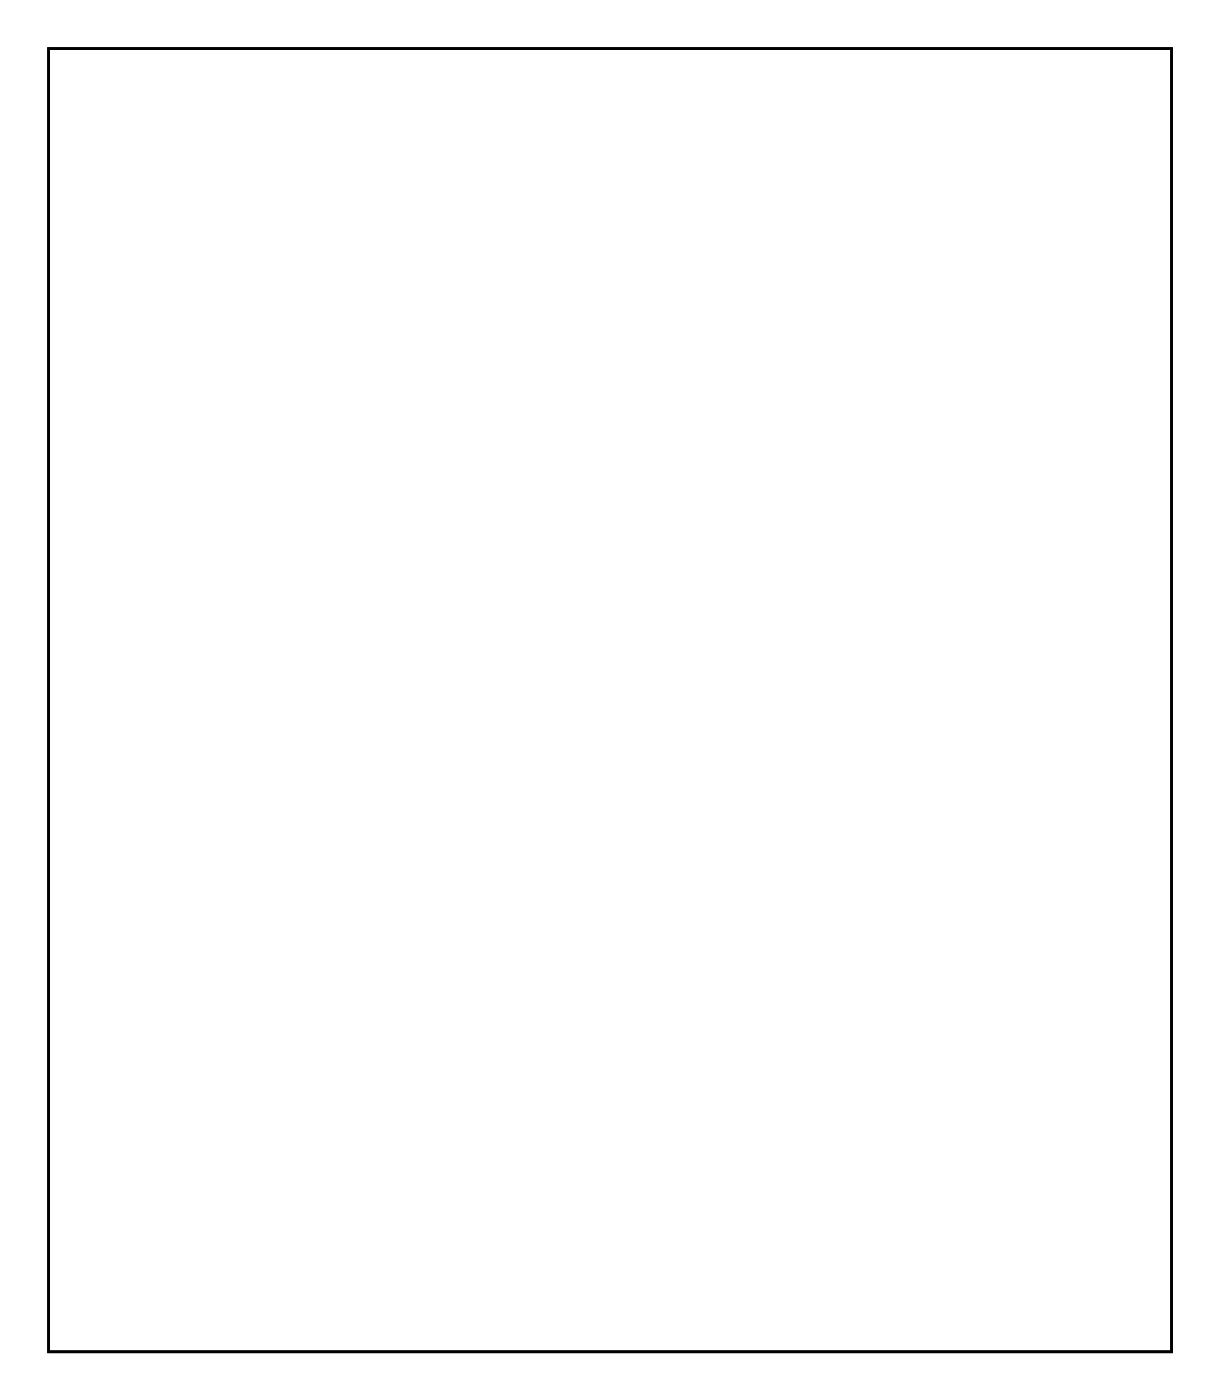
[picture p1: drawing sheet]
<svg xmlns="http://www.w3.org/2000/svg" width="91mm" height="105mm" viewBox="0 0 91 105" stroke-linecap="round" stroke-linejoin="round" font-family="sans-serif">
<path d="M3.6 3.6h84.1v97.6h-84.1z" fill="none" stroke="#000" stroke-width=".2"/>
<path d="M3.6 3.6v97.6h84.1v-97.6zM3.6 3.6h84.1v97.6h-84.1z" fill="#000"/>
<circle cx="31.9" cy="97.9" r=".69" fill="#fff"/>
<circle cx="31.9" cy="97.9" r=".69" fill="none" stroke="#fff" stroke-width=".64" stroke-linecap="butt"/>
<circle cx="34.5" cy="77.6" r=".69" fill="#fff"/>
<circle cx="34.5" cy="77.6" r=".69" fill="none" stroke="#fff" stroke-width=".64" stroke-linecap="butt"/>
<circle cx="14.1" cy="77.6" r=".69" fill="#fff"/>
<circle cx="14.1" cy="77.6" r=".69" fill="none" stroke="#fff" stroke-width=".64" stroke-linecap="butt"/>
<circle cx="52.2" cy="97.9" r=".69" fill="#fff"/>
<circle cx="52.2" cy="97.9" r=".69" fill="none" stroke="#fff" stroke-width=".64" stroke-linecap="butt"/>
<circle cx="10.3" cy="84.2" r=".83" fill="#fff"/>
<circle cx="10.3" cy="84.2" r=".83" fill="none" stroke="#fff" stroke-width="1" stroke-linecap="butt"/>
<path d="M9.5 83.3h1.7v1.7h-1.7z" fill="#fff"/>
<path d="M9.5 83.3h1.7v1.7h-1.7z" fill="none" stroke="#fff" stroke-width="1" stroke-linecap="butt"/>
<circle cx="24.3" cy="77.6" r=".69" fill="#fff"/>
<circle cx="24.3" cy="77.6" r=".69" fill="none" stroke="#fff" stroke-width=".64" stroke-linecap="butt"/>
<circle cx="44.6" cy="77.6" r=".69" fill="#fff"/>
<circle cx="44.6" cy="77.6" r=".69" fill="none" stroke="#fff" stroke-width=".64" stroke-linecap="butt"/>
<circle cx="42.1" cy="97.9" r=".69" fill="#fff"/>
<circle cx="42.1" cy="97.9" r=".69" fill="none" stroke="#fff" stroke-width=".64" stroke-linecap="butt"/>
<circle cx="10.3" cy="96.6" r="1.58" fill="#fff"/>
<circle cx="10.3" cy="96.6" r="1.58" fill="none" stroke="#fff" stroke-width=".91" stroke-linecap="butt"/>
<circle cx="19.2" cy="77.6" r=".69" fill="#fff"/>
<circle cx="19.2" cy="77.6" r=".69" fill="none" stroke="#fff" stroke-width=".64" stroke-linecap="butt"/>
<circle cx="29.4" cy="77.6" r=".69" fill="#fff"/>
<circle cx="29.4" cy="77.6" r=".69" fill="none" stroke="#fff" stroke-width=".64" stroke-linecap="butt"/>
<circle cx="39.5" cy="77.6" r=".69" fill="#fff"/>
<circle cx="39.5" cy="77.6" r=".69" fill="none" stroke="#fff" stroke-width=".64" stroke-linecap="butt"/>
<circle cx="49.7" cy="77.6" r=".69" fill="#fff"/>
<circle cx="49.7" cy="77.6" r=".69" fill="none" stroke="#fff" stroke-width=".64" stroke-linecap="butt"/>
<circle cx="47.2" cy="97.9" r=".69" fill="#fff"/>
<circle cx="47.2" cy="97.9" r=".69" fill="none" stroke="#fff" stroke-width=".64" stroke-linecap="butt"/>
<circle cx="37" cy="97.9" r=".69" fill="#fff"/>
<circle cx="37" cy="97.9" r=".69" fill="none" stroke="#fff" stroke-width=".64" stroke-linecap="butt"/>
<circle cx="26.8" cy="97.9" r=".69" fill="#fff"/>
<circle cx="26.8" cy="97.9" r=".69" fill="none" stroke="#fff" stroke-width=".64" stroke-linecap="butt"/>
<circle cx="13.1" cy="84.5" r=".53" fill="#fff"/>
<circle cx="13.1" cy="84.5" r=".53" fill="none" stroke="#fff" stroke-width=".51"/>
<path d="M12.6 83.4v1.6h1.1v-1.6zM12.6 84.5a.55 .55 0 0 1 1.1 0 .55 .55 0 0 1-1.1 0z" fill="#fff"/>
<g fill="none" stroke="#fff" stroke-width=".25">
<path d="M12.6 83.4h1.1v1.6h-1.1z"/>
<circle cx="13.1" cy="84.5" r=".53"/>
</g>
<circle cx="16.7" cy="77.6" r=".69" fill="#fff"/>
<circle cx="16.7" cy="77.6" r=".69" fill="none" stroke="#fff" stroke-width=".64" stroke-linecap="butt"/>
<circle cx="21.8" cy="77.6" r=".69" fill="#fff"/>
<circle cx="21.8" cy="77.6" r=".69" fill="none" stroke="#fff" stroke-width=".64" stroke-linecap="butt"/>
<circle cx="26.8" cy="77.6" r=".69" fill="#fff"/>
<circle cx="26.8" cy="77.6" r=".69" fill="none" stroke="#fff" stroke-width=".64" stroke-linecap="butt"/>
<circle cx="31.9" cy="77.6" r=".69" fill="#fff"/>
<circle cx="31.9" cy="77.6" r=".69" fill="none" stroke="#fff" stroke-width=".64" stroke-linecap="butt"/>
<circle cx="37" cy="77.6" r=".69" fill="#fff"/>
<circle cx="37" cy="77.6" r=".69" fill="none" stroke="#fff" stroke-width=".64" stroke-linecap="butt"/>
<circle cx="42.1" cy="77.6" r=".69" fill="#fff"/>
<circle cx="42.1" cy="77.6" r=".69" fill="none" stroke="#fff" stroke-width=".64" stroke-linecap="butt"/>
<circle cx="47.2" cy="77.6" r=".69" fill="#fff"/>
<circle cx="47.2" cy="77.6" r=".69" fill="none" stroke="#fff" stroke-width=".64" stroke-linecap="butt"/>
<circle cx="52.2" cy="77.6" r=".69" fill="#fff"/>
<circle cx="52.2" cy="77.6" r=".69" fill="none" stroke="#fff" stroke-width=".64" stroke-linecap="butt"/>
<circle cx="49.7" cy="97.9" r=".69" fill="#fff"/>
<circle cx="49.7" cy="97.9" r=".69" fill="none" stroke="#fff" stroke-width=".64" stroke-linecap="butt"/>
<circle cx="44.6" cy="97.9" r=".69" fill="#fff"/>
<circle cx="44.6" cy="97.9" r=".69" fill="none" stroke="#fff" stroke-width=".64" stroke-linecap="butt"/>
<circle cx="39.5" cy="97.9" r=".69" fill="#fff"/>
<circle cx="39.5" cy="97.9" r=".69" fill="none" stroke="#fff" stroke-width=".64" stroke-linecap="butt"/>
<circle cx="34.5" cy="97.9" r=".69" fill="#fff"/>
<circle cx="34.5" cy="97.9" r=".69" fill="none" stroke="#fff" stroke-width=".64" stroke-linecap="butt"/>
<circle cx="29.4" cy="97.9" r=".69" fill="#fff"/>
<circle cx="29.4" cy="97.9" r=".69" fill="none" stroke="#fff" stroke-width=".64" stroke-linecap="butt"/>
<circle cx="24.3" cy="97.9" r=".69" fill="#fff"/>
<circle cx="24.3" cy="97.9" r=".69" fill="none" stroke="#fff" stroke-width=".64" stroke-linecap="butt"/>
<circle cx="10.3" cy="78.9" r="1.58" fill="#fff"/>
<circle cx="10.3" cy="78.9" r="1.58" fill="none" stroke="#fff" stroke-width=".91" stroke-linecap="butt"/>
<circle cx="13.1" cy="91.1" r=".53" fill="#fff"/>
<circle cx="13.1" cy="91.1" r=".53" fill="none" stroke="#fff" stroke-width=".51"/>
<path d="M12.6 90.5v1.6h1.1v-1.6zM12.6 91.1a.55 .55 0 0 1 1.1 0 .55 .55 0 0 1-1.1 0z" fill="#fff"/>
<g fill="none" stroke="#fff" stroke-width=".25">
<path d="M12.6 90.5h1.1v1.6h-1.1z"/>
<circle cx="13.1" cy="91.1" r=".53"/>
</g>
<circle cx="10.3" cy="91.4" r=".83" fill="#fff"/>
<circle cx="10.3" cy="91.4" r=".83" fill="none" stroke="#fff" stroke-width="1" stroke-linecap="butt"/>
<path d="M9.5 90.5h1.7v1.7h-1.7z" fill="#fff"/>
<path d="M9.5 90.5h1.7v1.7h-1.7z" fill="none" stroke="#fff" stroke-width="1" stroke-linecap="butt"/>
<circle cx="61.8" cy="55.5" r=".74" fill="#fff"/>
<circle cx="61.8" cy="55.5" r=".74" fill="none" stroke="#fff" stroke-width=".76" stroke-linecap="butt"/>
<circle cx="77.9" cy="55.5" r=".74" fill="#fff"/>
<circle cx="77.9" cy="55.5" r=".74" fill="none" stroke="#fff" stroke-width=".76" stroke-linecap="butt"/>
<circle cx="61.9" cy="15.9" r=".74" fill="#fff"/>
<circle cx="61.9" cy="15.9" r=".74" fill="none" stroke="#fff" stroke-width=".76" stroke-linecap="butt"/>
<circle cx="77.9" cy="15.9" r=".74" fill="#fff"/>
<circle cx="77.9" cy="15.9" r=".74" fill="none" stroke="#fff" stroke-width=".76" stroke-linecap="butt"/>
<circle cx="52" cy="63.4" r=".7" fill="#fff"/>
<circle cx="52" cy="63.4" r=".7" fill="none" stroke="#fff" stroke-width=".76" stroke-linecap="butt"/>
<circle cx="52" cy="55.8" r=".7" fill="#fff"/>
<circle cx="52" cy="55.8" r=".7" fill="none" stroke="#fff" stroke-width=".76" stroke-linecap="butt"/>
<circle cx="41.6" cy="72.5" r=".7" fill="#fff"/>
<circle cx="41.6" cy="72.5" r=".7" fill="none" stroke="#fff" stroke-width=".76" stroke-linecap="butt"/>
<circle cx="49.2" cy="72.5" r=".7" fill="#fff"/>
<circle cx="49.2" cy="72.5" r=".7" fill="none" stroke="#fff" stroke-width=".76" stroke-linecap="butt"/>
<circle cx="65.4" cy="78.1" r=".7" fill="#fff"/>
<circle cx="65.4" cy="78.1" r=".7" fill="none" stroke="#fff" stroke-width=".76" stroke-linecap="butt"/>
<circle cx="65.4" cy="70.5" r=".7" fill="#fff"/>
<circle cx="65.4" cy="70.5" r=".7" fill="none" stroke="#fff" stroke-width=".76" stroke-linecap="butt"/>
<circle cx="62.9" cy="65.9" r=".7" fill="#fff"/>
<circle cx="62.9" cy="65.9" r=".7" fill="none" stroke="#fff" stroke-width=".76" stroke-linecap="butt"/>
<circle cx="70.5" cy="65.9" r=".7" fill="#fff"/>
<circle cx="70.5" cy="65.9" r=".7" fill="none" stroke="#fff" stroke-width=".76" stroke-linecap="butt"/>
<circle cx="62.1" cy="85.7" r=".7" fill="#fff"/>
<circle cx="62.1" cy="85.7" r=".7" fill="none" stroke="#fff" stroke-width=".76" stroke-linecap="butt"/>
<circle cx="62.1" cy="78.1" r=".7" fill="#fff"/>
<circle cx="62.1" cy="78.1" r=".7" fill="none" stroke="#fff" stroke-width=".76" stroke-linecap="butt"/>
<circle cx="70.5" cy="77.8" r=".7" fill="#fff"/>
<circle cx="70.5" cy="77.8" r=".7" fill="none" stroke="#fff" stroke-width=".76" stroke-linecap="butt"/>
<circle cx="78.1" cy="77.8" r=".7" fill="#fff"/>
<circle cx="78.1" cy="77.8" r=".7" fill="none" stroke="#fff" stroke-width=".76" stroke-linecap="butt"/>
<circle cx="28.1" cy="23" r=".75" fill="#fff"/>
<circle cx="28.1" cy="23" r=".75" fill="none" stroke="#fff" stroke-width=".76" stroke-linecap="butt"/>
<circle cx="28.1" cy="20.4" r=".75" fill="#fff"/>
<circle cx="28.1" cy="20.4" r=".75" fill="none" stroke="#fff" stroke-width=".76" stroke-linecap="butt"/>
<circle cx="28.1" cy="17.9" r=".75" fill="#fff"/>
<circle cx="28.1" cy="17.9" r=".75" fill="none" stroke="#fff" stroke-width=".76" stroke-linecap="butt"/>
<circle cx="28.1" cy="15.4" r=".75" fill="#fff"/>
<circle cx="28.1" cy="15.4" r=".75" fill="none" stroke="#fff" stroke-width=".76" stroke-linecap="butt"/>
<circle cx="28.1" cy="12.8" r=".75" fill="#fff"/>
<circle cx="28.1" cy="12.8" r=".75" fill="none" stroke="#fff" stroke-width=".76" stroke-linecap="butt"/>
<circle cx="28.1" cy="10.3" r=".75" fill="#fff"/>
<circle cx="28.1" cy="10.3" r=".75" fill="none" stroke="#fff" stroke-width=".76" stroke-linecap="butt"/>
<circle cx="28.1" cy="69" r=".75" fill="#fff"/>
<circle cx="28.1" cy="69" r=".75" fill="none" stroke="#fff" stroke-width=".76" stroke-linecap="butt"/>
<circle cx="28.1" cy="66.4" r=".75" fill="#fff"/>
<circle cx="28.1" cy="66.4" r=".75" fill="none" stroke="#fff" stroke-width=".76" stroke-linecap="butt"/>
<circle cx="28.1" cy="63.9" r=".75" fill="#fff"/>
<circle cx="28.1" cy="63.9" r=".75" fill="none" stroke="#fff" stroke-width=".76" stroke-linecap="butt"/>
<circle cx="28.1" cy="61.3" r=".75" fill="#fff"/>
<circle cx="28.1" cy="61.3" r=".75" fill="none" stroke="#fff" stroke-width=".76" stroke-linecap="butt"/>
<circle cx="28.1" cy="58.8" r=".75" fill="#fff"/>
<circle cx="28.1" cy="58.8" r=".75" fill="none" stroke="#fff" stroke-width=".76" stroke-linecap="butt"/>
<circle cx="28.1" cy="56.3" r=".75" fill="#fff"/>
<circle cx="28.1" cy="56.3" r=".75" fill="none" stroke="#fff" stroke-width=".76" stroke-linecap="butt"/>
<circle cx="28.1" cy="46.1" r=".75" fill="#fff"/>
<circle cx="28.1" cy="46.1" r=".75" fill="none" stroke="#fff" stroke-width=".76" stroke-linecap="butt"/>
<circle cx="28.1" cy="43.6" r=".75" fill="#fff"/>
<circle cx="28.1" cy="43.6" r=".75" fill="none" stroke="#fff" stroke-width=".76" stroke-linecap="butt"/>
<circle cx="28.1" cy="41" r=".75" fill="#fff"/>
<circle cx="28.1" cy="41" r=".75" fill="none" stroke="#fff" stroke-width=".76" stroke-linecap="butt"/>
<circle cx="28.1" cy="38.5" r=".75" fill="#fff"/>
<circle cx="28.1" cy="38.5" r=".75" fill="none" stroke="#fff" stroke-width=".76" stroke-linecap="butt"/>
<circle cx="28.1" cy="35.9" r=".75" fill="#fff"/>
<circle cx="28.1" cy="35.9" r=".75" fill="none" stroke="#fff" stroke-width=".76" stroke-linecap="butt"/>
<circle cx="28.1" cy="33.4" r=".75" fill="#fff"/>
<circle cx="28.1" cy="33.4" r=".75" fill="none" stroke="#fff" stroke-width=".76" stroke-linecap="butt"/>
<path d="M36.5 8.5h1.5v1.5h-1.5z" fill="#fff"/>
<path d="M36.5 8.5h1.5v1.5h-1.5z" fill="none" stroke="#fff" stroke-width=".76" stroke-linecap="butt"/>
<circle cx="37.3" cy="9.3" r=".76" fill="#fff"/>
<circle cx="37.3" cy="9.3" r=".76" fill="none" stroke="#fff" stroke-width=".76" stroke-linecap="butt"/>
<circle cx="40.8" cy="9.3" r=".76" fill="#fff"/>
<circle cx="40.8" cy="9.3" r=".76" fill="none" stroke="#fff" stroke-width=".76" stroke-linecap="butt"/>
<circle cx="51.9" cy="67.4" r=".7" fill="#fff"/>
<circle cx="51.9" cy="67.4" r=".7" fill="none" stroke="#fff" stroke-width=".76" stroke-linecap="butt"/>
<circle cx="49.3" cy="67.4" r=".7" fill="#fff"/>
<circle cx="49.3" cy="67.4" r=".7" fill="none" stroke="#fff" stroke-width=".76" stroke-linecap="butt"/>
<circle cx="46.8" cy="67.4" r=".7" fill="#fff"/>
<circle cx="46.8" cy="67.4" r=".7" fill="none" stroke="#fff" stroke-width=".76" stroke-linecap="butt"/>
<path d="M47.4 8.5h1.5v1.5h-1.5z" fill="#fff"/>
<path d="M47.4 8.5h1.5v1.5h-1.5z" fill="none" stroke="#fff" stroke-width=".76" stroke-linecap="butt"/>
<circle cx="48.2" cy="9.3" r=".76" fill="#fff"/>
<circle cx="48.2" cy="9.3" r=".76" fill="none" stroke="#fff" stroke-width=".76" stroke-linecap="butt"/>
<circle cx="51.7" cy="9.3" r=".76" fill="#fff"/>
<circle cx="51.7" cy="9.3" r=".76" fill="none" stroke="#fff" stroke-width=".76" stroke-linecap="butt"/>
<path d="M65 85h1.4v1.4h-1.4z" fill="#fff"/>
<path d="M65 85h1.4v1.4h-1.4z" fill="none" stroke="#fff" stroke-width=".76" stroke-linecap="butt"/>
<circle cx="65.7" cy="85.7" r=".7" fill="#fff"/>
<circle cx="65.7" cy="85.7" r=".7" fill="none" stroke="#fff" stroke-width=".76" stroke-linecap="butt"/>
<circle cx="65.7" cy="93.3" r=".7" fill="#fff"/>
<circle cx="65.7" cy="93.3" r=".7" fill="none" stroke="#fff" stroke-width=".76" stroke-linecap="butt"/>
<circle cx="68.2" cy="85.7" r=".7" fill="#fff"/>
<circle cx="68.2" cy="85.7" r=".7" fill="none" stroke="#fff" stroke-width=".76" stroke-linecap="butt"/>
<circle cx="68.2" cy="93.3" r=".7" fill="#fff"/>
<circle cx="68.2" cy="93.3" r=".7" fill="none" stroke="#fff" stroke-width=".76" stroke-linecap="butt"/>
<circle cx="70.8" cy="85.7" r=".7" fill="#fff"/>
<circle cx="70.8" cy="85.7" r=".7" fill="none" stroke="#fff" stroke-width=".76" stroke-linecap="butt"/>
<circle cx="70.8" cy="93.3" r=".7" fill="#fff"/>
<circle cx="70.8" cy="93.3" r=".7" fill="none" stroke="#fff" stroke-width=".76" stroke-linecap="butt"/>
<circle cx="73.3" cy="85.7" r=".7" fill="#fff"/>
<circle cx="73.3" cy="85.7" r=".7" fill="none" stroke="#fff" stroke-width=".76" stroke-linecap="butt"/>
<circle cx="73.3" cy="93.3" r=".7" fill="#fff"/>
<circle cx="73.3" cy="93.3" r=".7" fill="none" stroke="#fff" stroke-width=".76" stroke-linecap="butt"/>
<circle cx="75.9" cy="85.7" r=".7" fill="#fff"/>
<circle cx="75.9" cy="85.7" r=".7" fill="none" stroke="#fff" stroke-width=".76" stroke-linecap="butt"/>
<circle cx="75.9" cy="93.3" r=".7" fill="#fff"/>
<circle cx="75.9" cy="93.3" r=".7" fill="none" stroke="#fff" stroke-width=".76" stroke-linecap="butt"/>
<circle cx="78.4" cy="85.7" r=".7" fill="#fff"/>
<circle cx="78.4" cy="85.7" r=".7" fill="none" stroke="#fff" stroke-width=".76" stroke-linecap="butt"/>
<circle cx="78.4" cy="93.3" r=".7" fill="#fff"/>
<circle cx="78.4" cy="93.3" r=".7" fill="none" stroke="#fff" stroke-width=".76" stroke-linecap="butt"/>
<circle cx="80.9" cy="85.7" r=".7" fill="#fff"/>
<circle cx="80.9" cy="85.7" r=".7" fill="none" stroke="#fff" stroke-width=".76" stroke-linecap="butt"/>
<circle cx="80.9" cy="93.3" r=".7" fill="#fff"/>
<circle cx="80.9" cy="93.3" r=".7" fill="none" stroke="#fff" stroke-width=".76" stroke-linecap="butt"/>
</svg>
